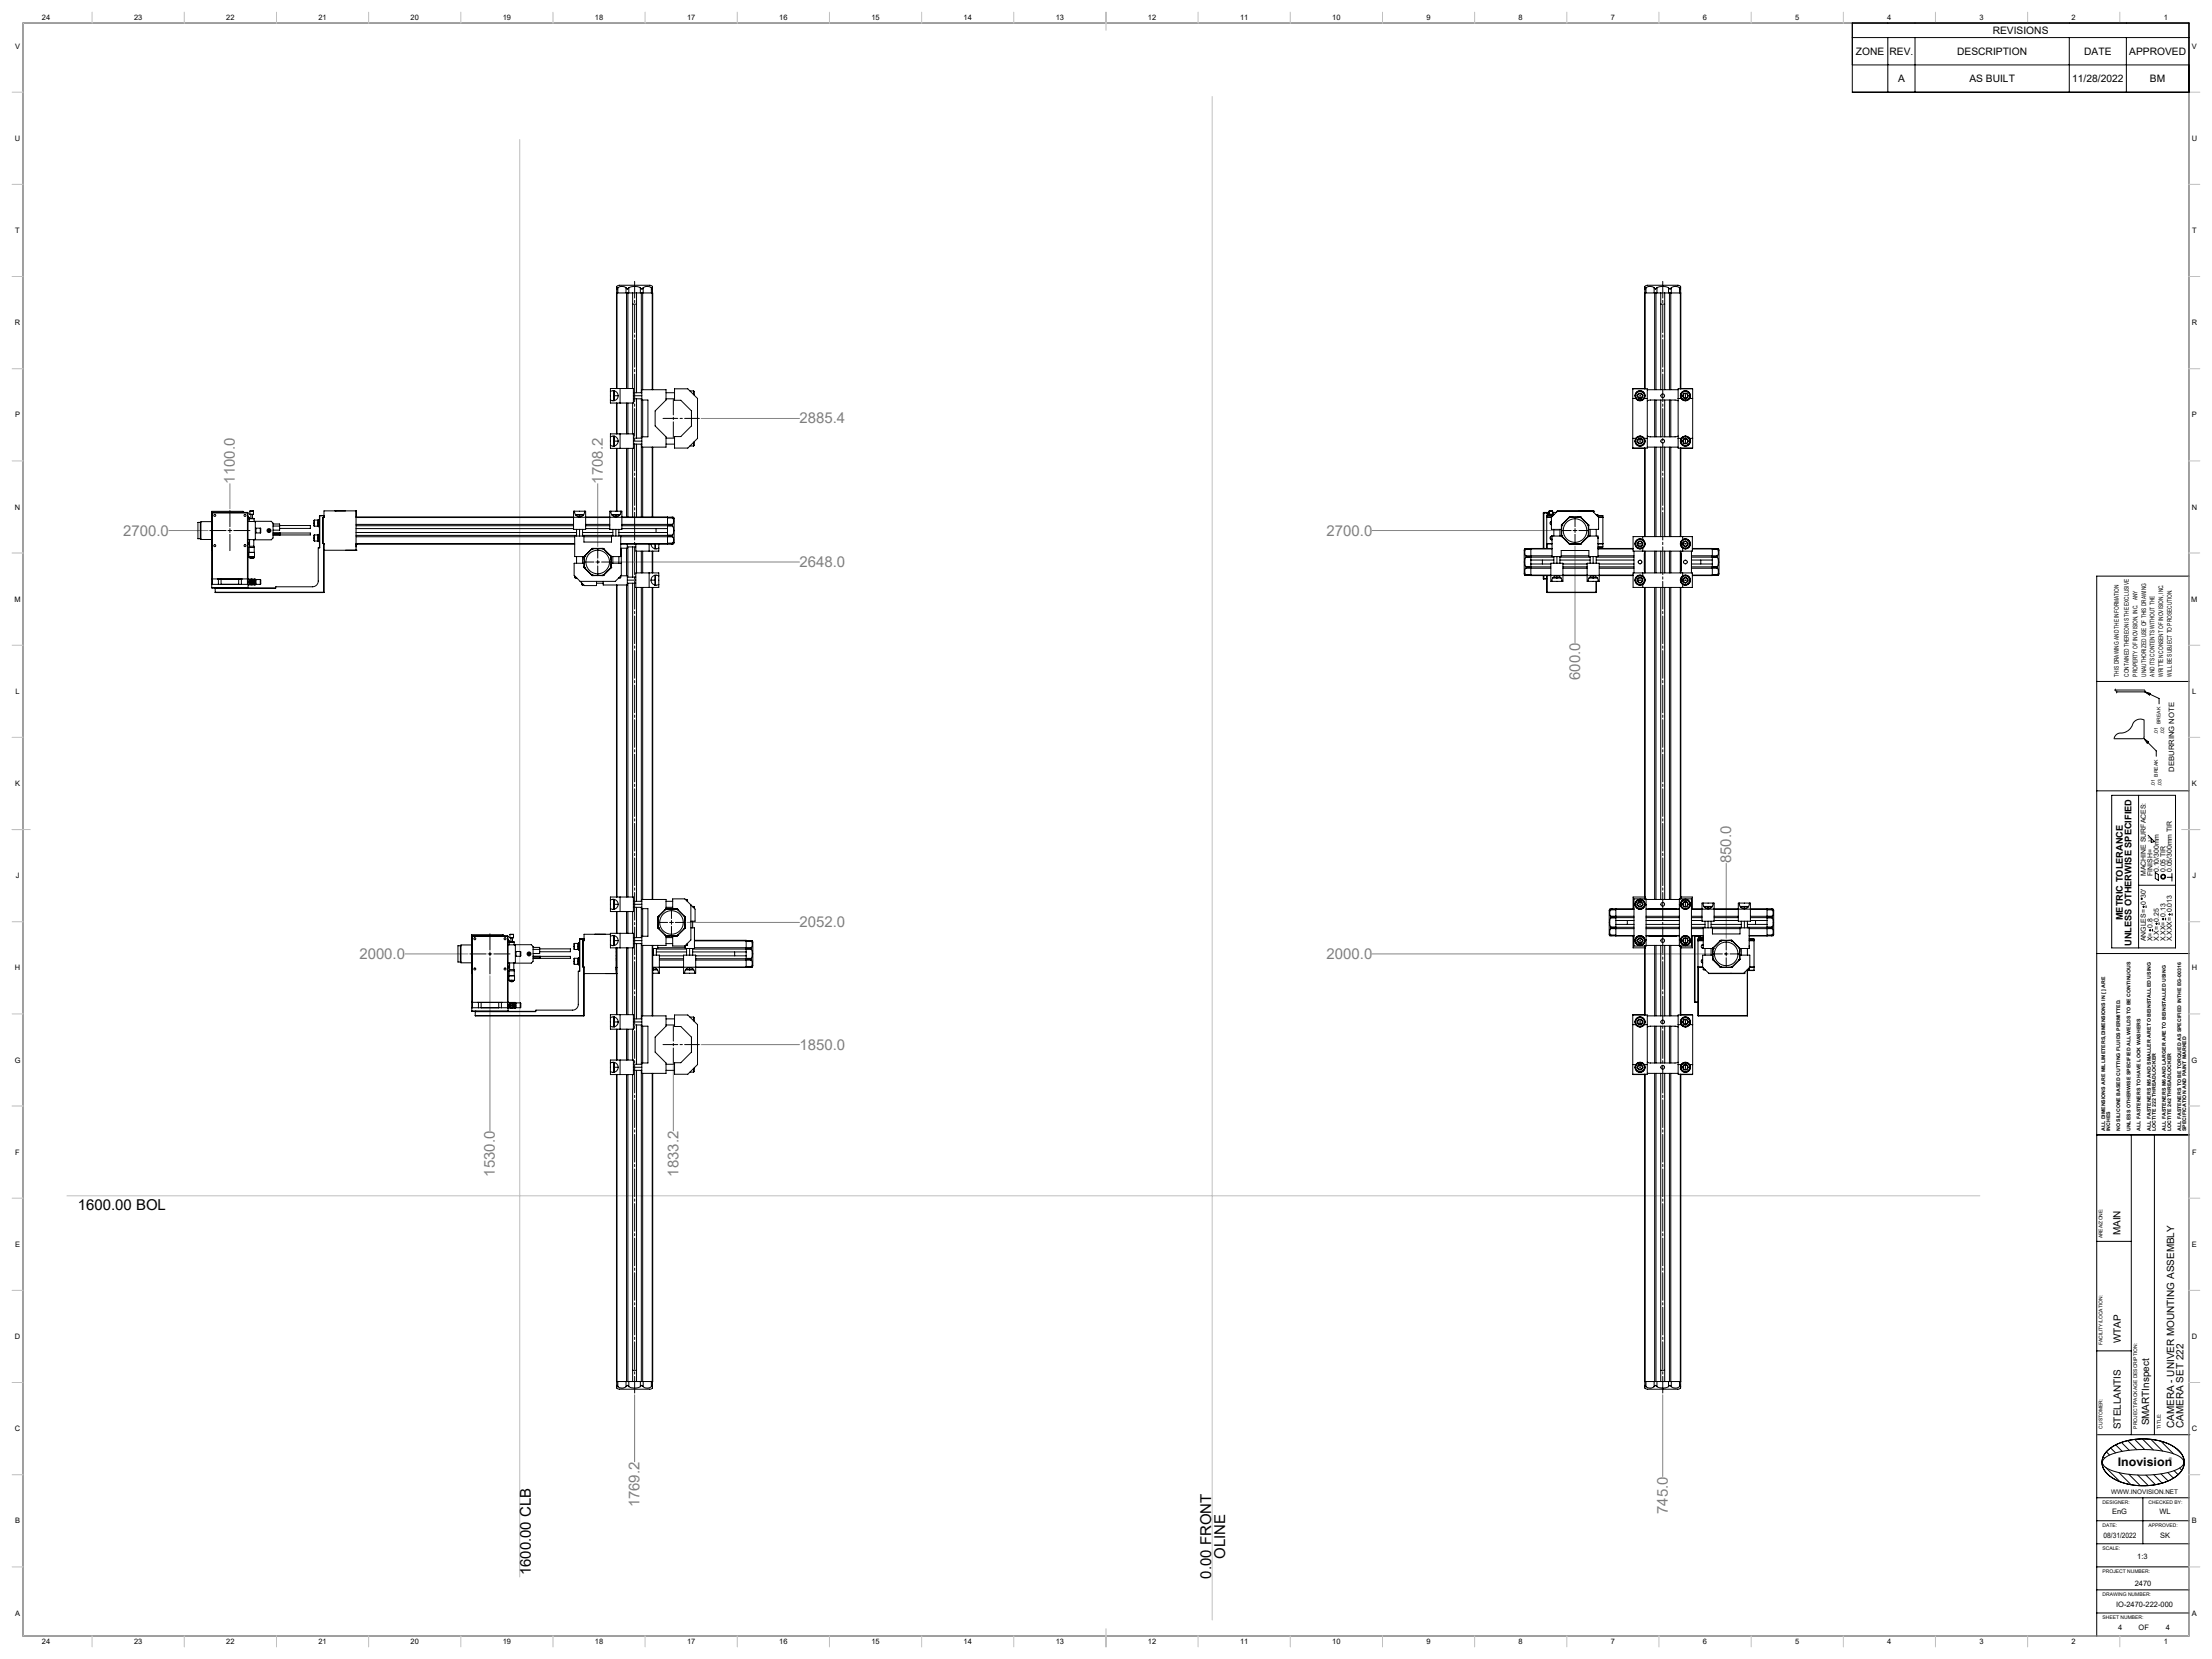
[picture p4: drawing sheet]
<svg xmlns="http://www.w3.org/2000/svg" width="1219mm" height="914mm" viewBox="0 0 1219 914" stroke-linecap="round" stroke-linejoin="round" font-family="sans-serif">
<defs><g id="words">
<g font-size="8.2" fill="#808080">
<text x="441" y="233">2885.4</text>
<text x="129" y="267" transform="rotate(-90 129 267)">1100.0</text>
<text x="332" y="267" transform="rotate(-90 332 267)">1708.2</text>
<text x="68" y="295">2700.0</text>
<text x="731" y="295">2700.0</text>
<text x="441" y="313">2648.0</text>
<text x="871" y="375" transform="rotate(-90 871 375)">600.0</text>
<text x="954" y="476" transform="rotate(-90 954 476)">850.0</text>
<text x="441" y="511">2052.0</text>
<text x="198" y="529">2000.0</text>
<text x="731" y="529">2000.0</text>
<text x="441" y="579">1850.0</text>
<text x="273" y="649" transform="rotate(-90 273 649)">1530.0</text>
<text x="374" y="649" transform="rotate(-90 374 649)">1833.2</text>
<text x="353" y="831" transform="rotate(-90 353 831)">1769.2</text>
<text x="919" y="834" transform="rotate(-90 919 834)">745.0</text>
</g>
<g font-size="8.2">
<text x="43" y="667">1600.00 BOL</text>
<text x="675" y="859" transform="rotate(-90 675 859)">OLINE</text>
<text x="293" y="868" transform="rotate(-90 293 868)">1600.00 CLB</text>
<text x="668" y="870" transform="rotate(-90 668 870)">0.00 FRONT</text>
</g>
<text font-size="6.5" x="1167" y="808">Inovision</text>
<g font-size="5.6">
<text x="1098" y="19">REVISIONS</text>
<text x="1023" y="30">ZONE</text>
<text x="1041" y="30">REV.</text>
<text x="1079" y="30">DESCRIPTION</text>
<text x="1149" y="30">DATE</text>
<text x="1174" y="30">APPROVED</text>
<text x="1046" y="45">A</text>
<text x="1085" y="45">AS BUILT</text>
<text x="1142" y="45">11/28/2022</text>
<text x="1185" y="45">BM</text>
</g>
<g font-size="5.5">
<text x="1169" y="681" transform="rotate(-90 1169 681)">MAIN</text>
<text x="1169" y="740" transform="rotate(-90 1169 740)">WTAP</text>
<text x="1185" y="786" transform="rotate(-90 1185 786)">SMARTInspect</text>
<text x="1169" y="788" transform="rotate(-90 1169 788)">STELLANTIS</text>
<text x="1198" y="787" transform="rotate(-90 1198 787)">CAMERA - UNIVER MOUNTING ASSEMBLY</text>
<text x="1203" y="787" transform="rotate(-90 1203 787)">CAMERA SET 222</text>
</g>
<g font-size="5.1">
<text x="1170" y="507" transform="rotate(-90 1170 507)">METRIC TOLERANCE</text>
<text x="1175" y="521" transform="rotate(-90 1175 521)">UNLESS OTHERWISE SPECIFIED</text>
</g>
<g font-size="4.1">
<text x="23" y="11">24</text>
<text x="74" y="11">23</text>
<text x="125" y="11">22</text>
<text x="175" y="11">21</text>
<text x="226" y="11">20</text>
<text x="277" y="11">19</text>
<text x="328" y="11">18</text>
<text x="379" y="11">17</text>
<text x="429" y="11">16</text>
<text x="480" y="11">15</text>
<text x="531" y="11">14</text>
<text x="582" y="11">13</text>
<text x="633" y="11">12</text>
<text x="683" y="11">11</text>
<text x="734" y="11">10</text>
<text x="786" y="11">9</text>
<text x="837" y="11">8</text>
<text x="888" y="11">7</text>
<text x="939" y="11">6</text>
<text x="989" y="11">5</text>
<text x="1040" y="11">4</text>
<text x="1091" y="11">3</text>
<text x="1142" y="11">2</text>
<text x="1193" y="11">1</text>
<text x="8" y="27">V</text>
<text x="1208" y="27">V</text>
<text x="8" y="78">U</text>
<text x="1208" y="78">U</text>
<text x="8" y="128">T</text>
<text x="1208" y="128">T</text>
<text x="8" y="179">R</text>
<text x="1208" y="179">R</text>
<text x="8" y="230">P</text>
<text x="1208" y="230">P</text>
<text x="8" y="281">N</text>
<text x="1208" y="281">N</text>
<text x="8" y="332">M</text>
<text x="1208" y="332">M</text>
<text x="9" y="382">L</text>
<text x="1208" y="382">L</text>
<text x="8" y="433">K</text>
<text x="1208" y="433">K</text>
<text x="9" y="484">J</text>
<text x="1208" y="484">J</text>
<text x="8" y="535">H</text>
<text x="1208" y="535">H</text>
<text x="8" y="586">G</text>
<text x="1208" y="586">G</text>
<text x="8" y="636">F</text>
<text x="1208" y="636">F</text>
<text x="8" y="687">E</text>
<text x="1208" y="687">E</text>
<text x="8" y="738">D</text>
<text x="1208" y="738">D</text>
<text x="8" y="789">C</text>
<text x="1208" y="789">C</text>
<text x="8" y="840">B</text>
<text x="1164" y="835">EnG</text>
<text x="1190" y="835">WL</text>
<text x="1208" y="840">B</text>
<text x="1159" y="848">08/31/2022</text>
<text x="1191" y="848">SK</text>
<text x="1178" y="859">1:3</text>
<text x="1177" y="874">2470</text>
<text x="1166" y="886">IO-2470-222-000</text>
<text x="8" y="890">A</text>
<text x="1208" y="890">A</text>
<text x="1167" y="898">4</text>
<text x="1179" y="898">OF</text>
<text x="1194" y="898">4</text>
<text x="23" y="906">24</text>
<text x="74" y="906">23</text>
<text x="125" y="906">22</text>
<text x="175" y="906">21</text>
<text x="226" y="906">20</text>
<text x="277" y="906">19</text>
<text x="328" y="906">18</text>
<text x="379" y="906">17</text>
<text x="429" y="906">16</text>
<text x="480" y="906">15</text>
<text x="531" y="906">14</text>
<text x="582" y="906">13</text>
<text x="633" y="906">12</text>
<text x="683" y="906">11</text>
<text x="734" y="906">10</text>
<text x="786" y="906">9</text>
<text x="837" y="906">8</text>
<text x="888" y="906">7</text>
<text x="939" y="906">6</text>
<text x="989" y="906">5</text>
<text x="1040" y="906">4</text>
<text x="1091" y="906">3</text>
<text x="1142" y="906">2</text>
<text x="1193" y="906">1</text>
</g>
<text font-size="4" x="1198" y="425" transform="rotate(-90 1198 425)">DEBURRING NOTE</text>
<g font-size="3.8">
<text x="1183" y="483" transform="rotate(-90 1183 483)">MACHINE SURFACES:</text>
<text x="1186" y="483" transform="rotate(-90 1186 483)">FINISH=</text>
<text x="1190" y="481" transform="rotate(-90 1190 481)">0.10/300mm</text>
<text x="1194" y="481" transform="rotate(-90 1194 481)">0.05 TIR</text>
<text x="1197" y="481" transform="rotate(-90 1197 481)">0.05/300mm TIR</text>
<text x="1183" y="495" transform="rotate(-90 1183 495)">30'</text>
<text x="1183" y="519" transform="rotate(-90 1183 519)">ANGLES= 0</text>
<text x="1186" y="519" transform="rotate(-90 1186 519)">X= 0.8</text>
<text x="1190" y="519" transform="rotate(-90 1190 519)">X.X= 0.25</text>
<text x="1194" y="519" transform="rotate(-90 1194 519)">X.XX= 0.13</text>
<text x="1197" y="519" transform="rotate(-90 1197 519)">X.XXX= 0.013</text>
</g>
<g font-size="3.5">
<text x="1168" y="373" transform="rotate(-90 1168 373)">THIS DRAWING AND THE INFORMATION</text>
<text x="1173" y="373" transform="rotate(-90 1173 373)">CONTAINED THEREON IS THE EXCLUSIVE</text>
<text x="1178" y="373" transform="rotate(-90 1178 373)">PROPERTY OF INOVISION, INC. ANY</text>
<text x="1183" y="373" transform="rotate(-90 1183 373)">UNAUTHORIZED USE OF THIS DRAWING</text>
<text x="1188" y="373" transform="rotate(-90 1188 373)">AND ITS CONTENTS WITHOUT THE</text>
<text x="1192" y="373" transform="rotate(-90 1192 373)">WRITTEN CONSENT OF INOVISION, INC.</text>
<text x="1197" y="373" transform="rotate(-90 1197 373)">WILL BE SUBJECT TO PROSECUTION.</text>
<text x="1164" y="824">WWW.INOVISION.NET</text>
</g>
<g font-size="2.7">
<text x="1191" y="399" transform="rotate(-90 1191 399)">BREAK</text>
<text x="1189" y="405" transform="rotate(-90 1189 405)">.01</text>
<text x="1193" y="405" transform="rotate(-90 1193 405)">.02</text>
<text x="1189" y="428" transform="rotate(-90 1189 428)">BREAK</text>
<text x="1188" y="433" transform="rotate(-90 1188 433)">.01</text>
<text x="1191" y="433" transform="rotate(-90 1191 433)">.03</text>
<text x="1160" y="623" transform="rotate(-90 1160 623)">ALL DIMENSIONS ARE MILLIMETERS,DIMENSIONS IN [ ] ARE</text>
<text x="1163" y="623" transform="rotate(-90 1163 623)">INCHES</text>
<text x="1169" y="623" transform="rotate(-90 1169 623)">NO SILICONE BASED CUTTING FLUIDS PERMITTED.</text>
<text x="1174" y="623" transform="rotate(-90 1174 623)">UNLESS OTHERWISE SPECIFIED ALL WELDS TO BE CONTINUOUS</text>
<text x="1180" y="623" transform="rotate(-90 1180 623)">ALL FASTENERS TO HAVE LOCK WASHERS</text>
<text x="1185" y="623" transform="rotate(-90 1185 623)">ALL FASTENERS M5 AND SMALLER ARE TO BEINSTALLED USING</text>
<text x="1188" y="623" transform="rotate(-90 1188 623)">LOCTITE 222 THREADLOCKER</text>
<text x="1194" y="623" transform="rotate(-90 1194 623)">ALL FASTENERS M6 AND LARGER ARE TO BEINSTALLED USING</text>
<text x="1197" y="623" transform="rotate(-90 1197 623)">LOCTITE 242 THREADLOCKER</text>
<text x="1202" y="623" transform="rotate(-90 1202 623)">ALL FASTENERS TO BE TORQUED AS SPECIFIED INTHE EG-00316</text>
<text x="1205" y="623" transform="rotate(-90 1205 623)">SPECIFICATION AND PAINT MARKED</text>
<text x="1159" y="683" transform="rotate(-90 1159 683)">AREA/ZONE:</text>
<text x="1159" y="741" transform="rotate(-90 1159 741)">FACILITY/LOCATION:</text>
<text x="1159" y="787" transform="rotate(-90 1159 787)">CUSTOMER:</text>
<text x="1178" y="787" transform="rotate(-90 1178 787)">PROJECT/PACKAGE DESCRIPTION:</text>
<text x="1191" y="787" transform="rotate(-90 1191 787)">TITLE:</text>
<text x="1159" y="829">DESIGNER:</text>
<text x="1184" y="829">CHECKED BY:</text>
<text x="1159" y="841">DATE:</text>
<text x="1184" y="841">APPROVED:</text>
<text x="1159" y="854">SCALE:</text>
<text x="1159" y="867">PROJECT NUMBER:</text>
<text x="1159" y="880">DRAWING NUMBER:</text>
<text x="1159" y="892">SHEET NUMBER:</text>
</g>
<text font-size="2.1" x="1196" y="804">®</text>
<text font-size="1.9" x="1185" y="464" transform="rotate(-90 1185 464)">3.2</text>
</g></defs>
<g fill="none" stroke="#000" stroke-width=".55">
<path d="M13 13h1193v889h-1193zM1021 13v38h185M1021 21h185M1021 36h185M1041 21v30M1056 21v30M1141 21v30M1172 21v30M340 159a2.5 2.5 0 0 1 4-2h11a4 4 0 0 1 5 1v1M340 159h1M340 159v55M341 159l2-1 2 1"/>
<path d="M341 159v2M345 159h1h1M345 159v2M347 159l3-1 3 1M347 159v2M353 159v2M353 159h1h1M355 159l2-1 2 1M355 159v2M359 159h1M359 159v2M360 159v2"/>
<path d="M907 159h.1M907 159v2M907 159l2-1 3 1M912 159h1M912 159v2M913 159v2M916 157h7a2.6 2.6 0 0 1 3 2M916 157h-6a2.6 2.6 0 0 0-3 2M916 158l-3 1M916 158l4 1M916 157v1M920 159v2"/>
<path d="M920 159h1M921 159l2-1 3 1M921 159v2M926 159v2M926 159h.1M926 159v55M345 161h1M345 161h-5v53M345 161v53M346 161h7M346 161v53M349 161v53"/>
<path d="M349 168h2M351 161v55M353 161h1M353 161v55M354 161h5M354 161v54M359 161l1 54M359 161v54M907 161l-1 53M907 161h5M907 161v53M912 161h1"/>
<path d="M912 161v54M913 161h7M913 161v54M915 168h3M915 161v54M918 161v54M920 161h1M920 161v54M921 161h5M921 161v54M926 161h.1M926 161v53"/>
<path d="M336 216a2.8 2.8 0 0 1 5 2M336 216v4M336 216v-2h13v8h-13v-2M338 218l1 3M338 218h3M339 215v6M339 215l-1 3M339 215h.1M341 218a2.8 2.8 0 0 1-5 2M342 214v8M349 216h5M349 220h5"/>
<path d="M349 218h5M351 220v21M353 220v21M354 215h13v5l-6 6v9l6 6v5h-13v-5h3v-21h-3zM367 216h5M367 220h5M372 214h7l5 6v22l-5 5h-7v-6h3l6-6v-9l-6-5h-3zM380 215h2M382 215v2M382 215l1 3M900 214h8v33h-8zM900 220h2"/>
<path d="M901 218l1 2M901 218a2.7 2.7 0 0 0 3 3M902 220a2.8 2.8 0 0 0 4 0M903 217h2v1v1h-2l-1-1zM904 215a2.8 2.8 0 0 1 2 5M904 215a2.7 2.7 0 0 0-3 3M904 216a2.3 2.3 0 0 1 2 2 2.3 2.3 0 0 1-2 2M904 215a2.7 2.7 0 0 1 3 3 2.7 2.7 0 0 1-3 3M904 216a2.3 2.3 0 0 0-2 2 2.3 2.3 0 0 0 2 2M904 217l1 1-1 1M904 217l-1 1v1h1M904 215v1"/>
<path d="M904 217v2M906 220h2M906 214h.1M906 214h-6M908 215h17M925 214h8v33h-8zM925 220h2M926 218l1 2M926 218a2.7 2.7 0 0 0 3 3M926 214h7M927 220a2.8 2.8 0 0 0 4 0M928 217h2v1v1h-2l-1-1z"/>
<path d="M929 215a2.8 2.8 0 0 1 2 5M929 215a2.7 2.7 0 0 0-3 3M929 216a2.3 2.3 0 0 1 2 2 2.3 2.3 0 0 1-2 2M929 215a2.7 2.7 0 0 1 3 3 2.7 2.7 0 0 1-3 3M929 216a2.3 2.3 0 0 0-2 2 2.3 2.3 0 0 0 2 2M929 217l-1 1v1h1M929 217l1 1v1h-1M929 215v1M929 217v2M931 220h2M339 221h.1M340 222v17"/>
<path d="M342 239v8M345 222v17M346 222v17M349 222v17M354 220v21M904 220v1M908 221l2-1h13l2 1M912 220v21M913 220v21M915 220v21M918 220v21M920 220v21"/>
<path d="M921 220v21M929 220v1M336 241a2.8 2.8 0 0 1 5 2M336 241v4M336 241v-2h13v8h-13v-2M338 243l1 3M338 243h3M339 240v6M339 240l-1 3M339 246h.1M339 240h.1M340 247v35"/>
<path d="M341 243a2.8 2.8 0 0 1-5 2M345 247v38M346 247v38M349 247v38M349 241h5M349 245h5M349 243h5M351 245v40M353 245v40M354 246v39M359 246v39M360 246v39"/>
<path d="M367 241h5M367 245h5M380 246h2M382 244v2M383 243l-1 3M900 242h2M900 247h6M901 243a2.7 2.7 0 0 0 3 3M902 242l-1 1M903 242h2v1v1h-2l-1-1zM904 240l-2 2M904 240l2 2"/>
<path d="M904 241a2.3 2.3 0 0 1 2 2 2.3 2.3 0 0 1-2 2M904 240a2.7 2.7 0 0 1 3 3 2.7 2.7 0 0 1-3 3M904 240a2.7 2.7 0 0 0-3 3M904 241a2.3 2.3 0 0 0-2 2 2.3 2.3 0 0 0 2 2M904 242l-1 1v1h1M904 242l1 1-1 1M904 240v1M904 242v2M904 245v1M906 242a2.8 2.8 0 0 1-1 4 2.8 2.8 0 0 1-4-3M906 242h2M906 247h.1"/>
<path d="M906 247v49M907 247v49M908 240l1 1h15l1-1M908 246h17M912 246v50M913 246v50M915 246v50M918 246v50M920 246v50M921 246v50M925 242h2M926 247v49"/>
<path d="M926 243a2.7 2.7 0 0 0 3 3M927 242l-1 1M928 242h2v1v1h-2l-1-1zM929 240l-2 2M929 240l2 2M929 240a2.7 2.7 0 0 0-3 3M929 241a2.3 2.3 0 0 0-2 2 2.3 2.3 0 0 0 2 2M929 241a2.3 2.3 0 0 1 2 2 2.3 2.3 0 0 1-2 2M929 240a2.7 2.7 0 0 1 3 3 2.7 2.7 0 0 1-3 3M929 242l1 1v1h-1M929 242l-1 1v1h1M929 240v1"/>
<path d="M929 242v2M929 245v1M931 242a2.8 2.8 0 0 1-1 4 2.8 2.8 0 0 1-4-3M931 242h2M933 247h-7M109 288h1v9h-1zM110 288h1M110 297h1M116 292h9M117 288h-6v9h6M117 282v1h20M117 282v40"/>
<path d="M117 282h19M126 292h2M127 281v9M127 291v2M127 295v8M129 292h9M135 282h-1h-17v42M136 282l1 1M136 282v40M137 285v1M137 283v41M137 287h13v1v9v1h-10"/>
<path d="M137 286h3M137 286v1M138 298l-1 2M138 297v4M138 283h2M138 282h2M138 282v1M138 284v2M139 284v2M140 282v1M140 297v4M140 286v1"/>
<path d="M140 287l1 10h-4M141 292h.1M141 293h.1M143 291v3M143 291h-2v3h2M150 290h4M150 295h4M150 294h4v1h-4M150 289h4v3h-4M150 294h4M154 290h17v1h-17M154 294h17v1h-17"/>
<path d="M173 287v3M173 287h2v3M173 295v3M173 295h2v3M175 295h1M175 287h1M176 290h-3M176 298h-3M176 295v4M176 286v4M176 284h.1M176 284v18"/>
<path d="M176 284v18h-1v18a3 3 0 0 1-3 3h-20v1h-33M176 284h2M176 284h3M178 300h1v27M178 285v15M178 299v1M178 285h.1M178 284l1 1M179 284h-1M179 284h.1M179 300l-1 26M185 282h.1"/>
<path d="M196 285h175l1 7M196 300h.1M196 285h120M196 300h121M196 295h122M196 289h120M196 296h121M196 294h122M196 291h120M196 282v21M196 290h120M196 285v-3h-17v3h-1"/>
<path d="M317 282a2.8 2.8 0 0 0 2 3M317 282h5M317 282h-1v10h7v-10h-1M317 284h2M317 284h5M318 292v3M319 284h3M319 284v1M319 292v3M321 292v3M321 295h17M321 294h17"/>
<path d="M322 296h15M322 282a2.8 2.8 0 0 1-3 3M323 285h13M323 289h13M323 291h13M323 290h13M337 282a2.8 2.8 0 0 0 2 3M337 282h5M337 282h-1v10h7v-10h-1M337 284h2M337 284h5M338 292v3"/>
<path d="M339 284h3M339 284v1M339 292v3M341 292v3M341 294h27M342 296h29M342 300h28M342 282a2.8 2.8 0 0 1-3 3M343 285h25v5M343 291h25M343 290h25M346 300v2h-4v15h4v5h-14v-2"/>
<path d="M350 300v4h13v-2M358 300v4M359 300a2.8 2.8 0 0 0 4 2M361 300v2M362 291v3M363 300v2M368 290v10h-26M368 290h3M368 295h2M368 289h2M368 299h3M368 286h3"/>
<path d="M370 289l1 1M370 289h.1M370 285l1 1M370 285h.1M370 300h.1M370 295l1 1M370 295h.1M371 290v2M371 289h-1M371 286v1v2M371 299l-1 1M371 296v2v1"/>
<path d="M371 295h-1M371 295h-30M371 289h-28M371 292h1M371 292v3M372 292l-1 7-3 1M851 283h3M851 283v19M851 282h2M851 282v20M851 282v1M853 284h.1"/>
<path d="M853 284h2M853 284v18M853 282v2M853 282v1M854 282h2M854 283h2M854 282h-1v2M854 282v1M854 284h.1M854 288h1M854 297h1M855 289h.1"/>
<path d="M855 287a1 1 0 0 0-1 1 1 1 0 0 0 1 1M855 296h.1M855 285v7h6M855 285h-2h2M855 284h.1M855 296a1 1 0 0 0-1 1 1 1 0 0 0 1 0M855 284h1M855 300h-2h2M855 284v1M856 283h.1M856 282h2M856 282v1"/>
<path d="M856 282v2M856 292v3M857 284h-2M858 282h20l3 3M860 292v3M861 292h5M861 294v2M861 292h1M861 292v3M861 289v3M861 289h.1M861 295l4 5"/>
<path d="M861 295h.1M861 289v2M861 289l4-4h6l4 4M861 296l4 4h6l4-4M861 296l-6-1v12h5v-4h16v4h5v-12l-6 1M861 289v7M862 292a6 6 0 0 1 6-6 6 6 0 0 1 7 6M862 292a6 6 0 0 0 6 7 6 6 0 0 0 7-7M865 300h2M865 285l-4 4M865 285h.1M865 285h6"/>
<path d="M865 300h6M865 300h.1M867 285h-2M867 292h2M868 285v5M868 291v2M868 295v5M869 285h3M870 292h6M870 282h.1M871 285h.1M871 300h.1"/>
<path d="M871 282h.1M871 285l4 4M872 300h-3M875 292h.1M875 289l1 2M875 289l1 7M875 289h.1M875 289v3M875 295h.1M875 295l-4 5M875 292v3M876 294l-1 2"/>
<path d="M876 292v3M878 282h-20l-3 3M878 282h.1M880 284h1M880 292v3M881 296v1M881 300h2M881 284h2M881 284v1M881 285h2M881 285v7h-5M883 284v17"/>
<path d="M900 296h33v8h-33zM901 300a2.8 2.8 0 0 0 4 2M901 300a2.7 2.7 0 0 1 3-3 2.7 2.7 0 0 1 3 3M901 300a2.7 2.7 0 0 0 3 2 2.7 2.7 0 0 0 3-2M901 300h1M902 300a2.3 2.3 0 0 1 2-3 2.3 2.3 0 0 1 2 3M902 300a2.3 2.3 0 0 0 2 2 2.3 2.3 0 0 0 2-2M903 300l1-2 1 1v1M903 300l1 1h1v-1M903 300h2M903 299l1-1 1 1v2h-1h-1zM905 297a2.8 2.8 0 0 1 0 5"/>
<path d="M905 297a2.8 2.8 0 0 0-4 3M905 296v1M906 300h1M926 300l1 2M926 300a2.7 2.7 0 0 0 3 2 2.7 2.7 0 0 0 3-2M926 300a2.7 2.7 0 0 1 3-3 2.7 2.7 0 0 1 3 3M926 300h1M927 300a2.3 2.3 0 0 0 2 2 2.3 2.3 0 0 0 2-2M927 300a2.3 2.3 0 0 1 2-3 2.3 2.3 0 0 1 2 3M927 297l-1 3M927 297a2.9 2.9 0 0 1 5 3 2.8 2.8 0 0 1-5 2M927 296v1"/>
<path d="M928 300l1-2 1 1v1M928 300l1 1h1v-1M928 300h2M928 299l1-1 1 1v2h-1h-1zM931 300h1M117 303h.1M117 319h20M120 319h.1M120 319h2M120 319v3M122 319h10M122 319v3"/>
<path d="M132 319h1M132 319v3M133 319v3M133 319h.1M137 319h4v3h-8M137 307h3M137 305v2M137 304l3 1h-3M137 302h3M137 302v-1h3v1M137 302v2M137 304v1"/>
<path d="M138 307h.1M138 308h2M138 307v1M140 307h.1M140 307v1M140 302v5M140 319v3M141 320h.1M143 319h-2v3h2M143 319v3M179 303h17M196 303h.1"/>
<path d="M317 318l1 1M317 318h1M317 317v1M318 307v3M321 307v3M322 310h5M322 307v6l4 4h7l4-4v-6M322 310h-6v7l4 3M322 311v2M322 313h.1M322 307v6M322 313l4 4"/>
<path d="M322 307h.1M326 317h2M326 303l-4 4M326 303h7M326 317h.1M326 303l-3 3M326 303h.1M326 317h3M328 302l-2 1M328 310h3M329 303a6 6 0 0 0-6 7 6 6 0 0 0 6 6M329 316v1"/>
<path d="M329 302l-3 1M329 302v1M329 303a6 6 0 0 1 7 7 6 6 0 0 1-7 6M329 302l3 1M329 302v6M329 309v2M329 312v5M331 302l2 1M332 310h5M332 317h-3M332 303h.1M332 317h.1"/>
<path d="M332 303l5 4M333 317h-2M333 303l4 4h5v-12h-5v4h-15v-4h-5v12l5-1v3M337 306v3M337 313h.1M337 313l-5 4M337 307h.1M337 307v6M337 311v2M337 310h5M338 307v3M341 307v3"/>
<path d="M341 318h1M342 318l-1 1M342 317v1M342 317l-3 3h-19M345 302v15M346 301h4M346 318h4M346 320h4M346 301v17M349 301v17M351 304v12M353 304v12"/>
<path d="M354 304v12M358 316v8M359 320a2.8 2.8 0 0 0 4 2M359 320h2M359 304v12M360 304v12M361 302h.1M361 317h.1M361 317v5M361 317v3M361 320v2M363 317a2.8 2.8 0 0 0-4 3"/>
<path d="M363 317v5M363 317v-1h-13v8h13v-2M841 307l-1 3 1 2M841 302l-1 1v13l1 1M841 302v1M841 303l-1 2 1 1M841 306v1M841 312v1M841 313l-1 2 1 2M841 317h.1M841 302h3M841 317h59"/>
<path d="M841 312h3M841 307h3M841 306h14M841 313h14M841 303h3M841 317h3M841 303h.1M841 307h.1M841 313h.1M841 313h3M841 303h14M844 312v5"/>
<path d="M844 309h12M844 307v5M844 311h11M844 312h11M844 307h12M850 309v2M851 317v2h2M851 317v2M853 317v9M855 317h-14M855 302h-11v5M856 319h2"/>
<path d="M856 318h4M856 307v3M858 319h2M858 307v3M858 317v2M860 307v3M860 309h16M860 307h16M860 306h16M861 311h14M861 313h14M861 317h14"/>
<path d="M861 312h14M876 319h2M876 318h4M876 307v3M878 319h2M878 307v3M878 317v2M880 307v3M880 309h21M880 307h21M881 301h2M881 302h19"/>
<path d="M881 306h20M881 303h19M881 311h20M881 313h20M881 317h19M881 312h20M883 301l-2 1M900 316h33v8h-33zM901 304v12M901 320a2.8 2.8 0 0 0 4 2M901 320a2.7 2.7 0 0 0 3 2 2.7 2.7 0 0 0 3-2M901 320a2.7 2.7 0 0 1 3-3 2.7 2.7 0 0 1 3 3"/>
<path d="M901 320h1M902 320a2.3 2.3 0 0 0 2 2 2.3 2.3 0 0 0 2-2M902 320a2.3 2.3 0 0 1 2-3 2.3 2.3 0 0 1 2 3M903 320l1-2 1 2M903 320l1 1h1v-1M903 320h2M903 319l1-1 1 1v2h-1h-1zM905 317a2.8 2.8 0 0 1 0 5M905 317a2.8 2.8 0 0 0-4 3M905 302v2M905 316v1M906 320h1"/>
<path d="M906 314v1M906 309h.1M906 311h.1M906 306h.1M906 313h.1M906 312h.1M906 307h.1M906 304v2M906 304v12M907 304v12M912 304v12M913 304v12"/>
<path d="M915 304v12M918 304v12M920 304v12M921 304v12M926 304v12M926 320l1 2M926 320a2.7 2.7 0 0 0 3 2 2.7 2.7 0 0 0 3-2M926 320a2.7 2.7 0 0 1 3-3 2.7 2.7 0 0 1 3 3M926 320h1M926 304v11M926 309h1M926 311h1"/>
<path d="M926 306h1M926 313h1M926 312h1M926 307h1M927 320a2.3 2.3 0 0 1 2-3 2.3 2.3 0 0 1 2 3M927 320a2.3 2.3 0 0 0 2 2 2.3 2.3 0 0 0 2-2M927 317a2.9 2.9 0 0 1 5 3 2.8 2.8 0 0 1-5 2M927 317l-1 3M927 302v2M927 316v1M928 320l1-2 1 2M928 320l1 1h1v-1"/>
<path d="M928 320h2M928 319l1-1 1 1v2h-1h-1zM931 320h1M932 304v12M932 309h12M932 311h12M932 306h15M932 313h15M932 312h12M932 307h12M933 302h11v5M933 317h13"/>
<path d="M937 309v2M944 312v5M944 302h3M944 307h2M944 307v5M944 312h3M944 307h3M944 313h2M944 303h3M944 317h3M946 317h1M946 317h.1"/>
<path d="M946 313h1M946 313h.1M946 307h1M946 307h.1M946 303h1M946 303h.1M946 303h-13M947 307v3v2M947 302v1v13v1M947 317h-1M947 313v2v2M947 312l-1 1"/>
<path d="M947 306l-1 1M947 303v2v1M947 302l-1 1M947 317h-14M1206 318h-50v584M117 324h20M117 324h2M117 322h3M119 324h.1M119 324v3h60M119 326h59M119 324h33"/>
<path d="M120 322h2M122 322h10M132 322h1M137 324h.1M138 321a.9 .9 0 0 0 1 1 .9 .9 0 0 0 1-1M138 321h2M138 321a.9 .9 0 0 1 1-1 .9 .9 0 0 1 1 1M138 321h.1M140 321h.1M141 322h.1M178 326l1 1M321 321v1"/>
<path d="M321 322h.1M321 322h1M329 321h3M329 320v3h-7l-2-3M340 322v172M345 322v172M346 321h4M346 321v173M349 321v173M351 324v173M353 324v173M354 324v172"/>
<path d="M359 324v172M360 324v172M361 322h.1M853 326l27 1M853 326h27M855 320a2.8 2.8 0 0 1 3-3 2.8 2.8 0 0 1 3 3M855 320h6M855 320v-10h6v10M875 320a2.8 2.8 0 0 1 3-3 2.8 2.8 0 0 1 3 3M875 320h6M875 320v-10h6v10M880 320v6"/>
<path d="M880 326v1M880 327h.1M905 322v2M906 324v171M907 324v171M912 324v172M913 324v172M915 324v172M918 324v172M920 324v172M921 324v172M926 324v171"/>
<path d="M927 322v2M1156 376h50M1166 380l1 1-1 1M1166 380h16v1h-15M1182 381l3 1v1zM1182 381l8 4v3M1166 405l3-1a8 8 0 0 0 7-6 5 5 0 0 1 6-1v9l-1 1h-16zM1182 407l2 2-1 1zM1184 409l4 5v3M1156 436h50M1164 438h35v84h-35zM1179 438v84"/>
<path d="M1184 460l3 4h-1v-2M336 496a2.8 2.8 0 0 1 5 2M336 496v5M336 496v-2h13v8h-13v-1M338 498l1 3M338 498h3M339 496v5M339 496l-1 2M339 496h.1M341 498a2.9 2.9 0 0 1-5 3M342 494v8M349 497h5"/>
<path d="M349 498h5M367 497h4M378 496h1M379 496v1M381 499v19l-4 3h-6v-5M381 499l-4-4h-6v6M381 499l2 2v7h-2M382 500h1M383 500v1M901 495h6v26h-6zM901 499h.1M901 498v1"/>
<path d="M901 498a2.8 2.8 0 0 1 3-2 2.8 2.8 0 0 1 3 3M901 499a2.8 2.8 0 0 0 3 2 2.8 2.8 0 0 0 3-2M901 498a2.7 2.7 0 0 0 3 3M903 497h2v1v2h-2l-1-2zM904 496a2.3 2.3 0 0 1 2 2 2.3 2.3 0 0 1-2 3M904 496a2.7 2.7 0 0 1 3 2 2.7 2.7 0 0 1-3 3M904 496a2.3 2.3 0 0 0-2 2 2.3 2.3 0 0 0 2 3M904 496a2.7 2.7 0 0 0-3 2M904 497l-1 1v1l1 1M904 497l1 1-1 2M904 496h.1M904 497v3"/>
<path d="M906 494h.1M906 494h-6v7M907 499h.1M907 496h19M926 495h6v26h-6zM926 499h.1M926 499a2.8 2.8 0 0 0 3 2 2.8 2.8 0 0 0 3-2M926 498a2.8 2.8 0 0 1 3-2 2.8 2.8 0 0 1 3 3M926 498v1M926 498a2.6 2.6 0 0 0 3 3M926 494h7v7M928 497h2v1v2h-2l-1-2z"/>
<path d="M929 496a2.7 2.7 0 0 0-3 2M929 496a2.3 2.3 0 0 0-2 2 2.3 2.3 0 0 0 2 3M929 496a2.3 2.3 0 0 1 2 2 2.3 2.3 0 0 1-2 3M929 496a2.7 2.7 0 0 1 3 2 2.7 2.7 0 0 1-3 3M929 497l1 1v1l-1 1M929 497l-1 1v1l1 1M929 496h.1M929 497v3M932 499h.1M939 498a2.8 2.8 0 0 0 2 3M939 498h5M939 498h-1v10h7v-10h-1"/>
<path d="M939 500h2M939 500h5M941 500h3M941 500v1M944 498a2.8 2.8 0 0 1-3 3M959 498a2.8 2.8 0 0 0 2 3M959 498h5M959 498h-1v10h7v-10h-1M959 500h2M959 500h5M961 500h3M961 500v1"/>
<path d="M964 498a2.8 2.8 0 0 1-3 3M1179 488h20M1181 500h1M1181 499v1M1183 499v1M1188 481l2 1v3l-2-1zM1195 484h2M1197 481v5M260 516h20M260 516v39M270 515v9M278 516l-1-1h-17v42"/>
<path d="M280 516v39M280 516h.1M280 518l1 2M280 516v41M281 519h2M281 519v2M281 519h.1M281 517h2M281 515h2M281 515v2M282 517v2M283 515v2"/>
<path d="M283 519v2M317 520v3M317 520h2M318 520v3h-1M319 520v4M320 518l-1 17M320 518h.1M320 518h2M320 518v17h-1v19a3 3 0 0 1-3 3h-21v1h-33M321 519v14M322 518h.1M328 515h.1"/>
<path d="M328 515h6M336 516a2.8 2.8 0 0 1 5 2M336 516v5M336 516v-2h13v8h-13v-1M336 515h-14v4h-1v14h1v27h-60v-3M338 518l1 3M338 518h3M339 516v5M339 516l-1 2M339 501h.1M339 516h.1M340 502v12"/>
<path d="M341 518a2.9 2.9 0 0 1-5 3M342 514v8M345 502v12M346 502v12M349 502v12M349 500h5M349 517h5M349 518h5M351 500v17M353 500v17M354 501v15M363 508h5"/>
<path d="M363 510v2M363 511l4 5M363 511h.1M363 505v6M363 505h.1M363 505v2M363 505v7M367 516h2M367 501v-5h-13v5h3v15h-3v5h13v-5l-4-4M367 501l-4 4M367 501h7M367 516h.1"/>
<path d="M367 501h.1M367 500h4M367 517h4M367 516h3M369 501h-2M369 508h2M370 502a6 6 0 0 0-6 6 6 6 0 0 0 6 7M370 502a6 6 0 0 1 7 6 6 6 0 0 1-7 7M370 515v1M370 501v1M370 501h3M370 501h-3"/>
<path d="M370 501v5M370 507v2M370 511v5M371 501h3M372 508h6M373 516h-3M373 501h.1M373 501l4 4M373 516h.1M374 516h-3M374 501l3 4M377 512l-3 3"/>
<path d="M377 505l1 2M377 505l1 7-5 4h-6M377 505h.1M377 505v6M377 511h.1M377 511v1M378 510l-1 2M379 520v1M381 511h2v12h-5v-2M382 508v3M383 518h28v5M411 518l4 1v7"/>
<path d="M411 519h3M414 519h.1M414 519h-31M414 518v1M414 519l1 2-1 1M888 506l-1 2 1 3M888 501l-1 1v13l1 1M888 501h.1M888 501l-1 2 1 2M888 505h.1M888 511h.1M888 512l-1 2 1 1"/>
<path d="M888 515v1M888 516h3M888 511h3M888 506h3M888 505h13M888 512h13M888 501h3M888 515h3M888 505v1M888 511v1M888 516h.1M888 505h3"/>
<path d="M888 501h13M891 501v5M891 511v5h10M891 507h10M891 506v5M891 510h10M891 506h10M891 511h10M897 507v3M900 516v6h6M901 501h-13M901 518h.1"/>
<path d="M901 516h-13M901 518a2.8 2.8 0 0 1 3-2 2.8 2.8 0 0 1 3 2M901 518a2.7 2.7 0 0 0 3 3M903 517h2v1v2h-2l-1-2zM904 516a2.3 2.3 0 0 0-2 2 2.3 2.3 0 0 0 2 3M904 516a2.3 2.3 0 0 1 2 2 2.3 2.3 0 0 1-2 3M904 516a2.7 2.7 0 0 0-3 2M904 516a2.7 2.7 0 0 1 3 2 2.7 2.7 0 0 1-3 3M904 517l1 1-1 2M904 517l-1 1v1l1 1M904 501h.1M904 516h.1"/>
<path d="M904 517v3M907 518a2.8 2.8 0 0 1-3 3 2.8 2.8 0 0 1-3-3M907 518h.1M907 501h19M907 516h19M907 507h19M907 510h19M907 505h19M907 512h19M907 506h19M907 511h19M909 516h1"/>
<path d="M909 501h15M912 501h.1M912 516h.1M913 501h.1M913 516h.1M915 501h.1M915 516h.1M918 501h.1M918 516h.1M920 501h.1M920 516h.1M921 501h.1"/>
<path d="M921 516h.1M924 516h-1M926 518h.1M926 518a2.8 2.8 0 0 1 3-2 2.8 2.8 0 0 1 3 2M926 518a2.6 2.6 0 0 0 3 3M928 517h2v1v2h-2l-1-2zM929 516a2.7 2.7 0 0 0-3 2M929 516a2.3 2.3 0 0 0-2 2 2.3 2.3 0 0 0 2 3M929 516a2.3 2.3 0 0 1 2 2 2.3 2.3 0 0 1-2 3M929 516a2.7 2.7 0 0 1 3 2 2.7 2.7 0 0 1-3 3M929 517l1 1v1l-1 1M929 517l-1 1v1l1 1"/>
<path d="M929 501h.1M929 516h.1M929 517v3M932 518a2.8 2.8 0 0 1-3 3 2.8 2.8 0 0 1-3-3M932 518h.1M932 501h45M932 516h7M932 507h6M932 510h8M932 505h6M932 512h7M932 501h6"/>
<path d="M932 506h6M932 511h8M933 516v6h-7M934 516h3M934 516v36h2M934 516v36M936 518h.1M936 518h3M936 518l3 1M936 516v1M937 517h2M937 516v1"/>
<path d="M938 517h.1M939 517h.1M939 511h5v4h15v-4h5v12h-5l-4-5h-7l-4 5h-5zM939 517l-3 1v42h27M940 508v3M941 508v3M943 508v3M943 510h17M943 511h17M944 512h15M945 507h13M945 505h13"/>
<path d="M945 501h13M945 506h13M948 519l-4 4M948 519h.1M950 518l-2 1M951 518v6M954 518l1 1M954 518h-1M954 518v1M954 519h.1M954 519l5 4M955 518l-7 1"/>
<path d="M960 508v3M961 508v3M963 508v3M963 510h11M963 511h11M964 518h3M964 519h3M964 517l3 1M964 512h13M964 516h12M965 507h9M965 506h9"/>
<path d="M967 518v17M968 507v3M974 501v5M974 511v5h-10M974 516h3M974 511h2M974 506v5M974 511h3M974 506h3M974 505h2M974 501h3M974 515h3"/>
<path d="M976 516h1M976 516h.1M976 511l1 1M976 511h.1M976 505l1 1M976 505h.1M976 501h1M976 501h.1M976 501h-11M977 501l1 1v13l-1 1M977 515l-1 1M977 512v2v1"/>
<path d="M977 511h-1M977 506v2v3M977 505h-1M977 501v2v2M977 501h-1M977 505h-12M1184 513h2M1185 512v1M1186 512v1M1188 509h1M1189 508v2M1190 508v2"/>
<path d="M1192 507h1M1192 506v1M1194 506v1M1195 504h2M1196 503v2M1197 503v2M252 521h2v9h-2zM254 521h.1M254 530h.1M259 526h9M260 521h-6v10h6M260 536h.1"/>
<path d="M269 526h2M270 525v2M270 528v9M272 526h9M280 521h4v10M280 538h4M280 538v2M281 538h2M281 535h2M281 538h-1M281 535v3M281 534h2v1"/>
<path d="M281 534v1M281 532l-1 2M281 531v3M283 531v3M283 521h10l1 1v8l-1 1h-13M283 535v3M283 538h1M284 538v2M284 525h.1M284 527h.1M287 524h-3v3h3M287 524v3"/>
<path d="M294 522h3v4h-3M294 523h3M294 527h4v1h-4M294 528h4M294 527h4M297 523h17v2h-17M298 527h16v1h-16M317 528v4M317 528h2M318 528v4h-1M318 523h1M318 531h1"/>
<path d="M319 528v4M322 533v27M322 537h18M339 521h.1M340 537h.1M340 533h.1M340 525h.1M340 523h.1M340 527h.1M340 529h.1M340 522v15M340 528h.1"/>
<path d="M340 522v37M345 522v37M346 522v37M349 522v37M349 520h5M351 520v42M353 520v42M354 521v39M359 521v39M360 534h2M360 536h3M360 533h54"/>
<path d="M360 521v39M360 535h.1M360 526h3v10M360 535h2M360 533a2.8 2.8 0 0 1 3 3M360 523v3M360 533v2M360 533h.1M362 523v3M362 525h16M362 523h16M363 522h15"/>
<path d="M363 521v2h-3M363 527h14M363 529h14M363 533h14M363 528h14M367 520h4M377 536h6M377 536v-10h6v10M378 535h2M378 521h1M378 534h4M378 523v3"/>
<path d="M380 535h2M380 533a2.8 2.8 0 0 0-3 3M380 533a2.8 2.8 0 0 1 3 3M380 523v3M380 533v2M382 523v3M382 525h29M382 523h29M383 527h28M383 529h31M383 533h31M383 528h28"/>
<path d="M405 525v2M411 528v5M411 528h3M411 523h3M411 523v5M411 529h3M411 533h3M414 523h.1M414 533h.1M414 529h.1M414 523l1 3M414 522v1"/>
<path d="M414 529l1 2-1 2M414 528v1M414 522h-31M415 526h.1M415 526l-1 2M415 526v6l-1 1M904 521h.1M906 522h.1M906 521v38M907 521v38M907 521h19M912 521v39"/>
<path d="M913 521v39M915 521v39M918 521v39M920 521v39M921 521v39M926 521v38M929 521h.1M936 533h2M936 533v27M938 521h1M938 530h.1M938 529a1 1 0 0 0 0 1 1 1 0 0 0 0 1"/>
<path d="M938 529h.1M938 533h-2M938 533l4 3M939 534h1M939 534l1 1M939 521a1 1 0 0 0-1 1 1 1 0 0 0 1 1l-1-1M939 533v1M940 523v3M943 523v3M944 526h5M944 526h-6v7M944 523v6"/>
<path d="M944 527v2M944 526h1M944 526v3M944 523v3M944 523h.1M944 529l4 4M944 529h.1M944 522v3M945 526a6 6 0 0 1 6-7 6 6 0 0 1 7 7M945 526a6 6 0 0 0 6 6 6 6 0 0 0 7-6M948 533h2M948 533h7"/>
<path d="M948 533h6M948 533h.1M950 526h3M951 525v2M951 528v5M953 533h1M954 526h5M954 536v1M954 533h.1M955 533h-1M958 526h1M959 522v3"/>
<path d="M959 529l-4 4M959 523h.1M959 523v3M959 529h.1M959 529l-5 4M959 526v3M959 527v2M959 526h5v7M959 523v6M960 523v3M962 536v1l-20-1M963 535v25"/>
<path d="M963 535h4M963 535h.1M963 523v3M963 534h1M964 534l-1 1M964 521v1M964 533v1M964 533h3M964 533l-3 3h-19M967 535h-4M1156 526h51M260 557h20"/>
<path d="M260 557h2M260 555h4M260 552h.1M260 552h20M262 557h.1M262 560h60M262 557h33M263 552l1 1M264 553h1M264 555h1M264 553v2M265 553h10"/>
<path d="M265 555h10M265 553v2M275 553h1M275 555h1M275 553v2M276 553v2M277 552l-1 1M280 557h.1M280 553h4v3l-8-1M280 552h.1M280 540h4M281 554h2"/>
<path d="M281 554a.8 .8 0 0 1 1-1 .8 .8 0 0 1 1 1M281 554a.8 .8 0 0 0 1 1 .8 .8 0 0 0 1-1M281 554h.1M281 541h.1M281 541h2M281 540v1M283 554h.1M283 541h.1M283 540v1M284 553v3M284 553h.1M284 555h.1"/>
<path d="M287 553h-3v2h3M287 553v2M322 560h.1M342 559v8M354 560h13v6l-6 6v8l6 6v6h-13v-6h3v-20h-3zM372 559h7l5 6v22l-5 5h-7v-6h3l6-6v-8l-6-6h-3zM900 559h8v33h-8zM906 559h.1M906 559h-6M908 560h17M925 559h8v33h-8zM926 559h7"/>
<path d="M934 552h2M934 552h.1M936 560h27M936 560h.1M963 560h.1M336 561a2.8 2.8 0 0 1 5 2M336 561v5M336 561v-2h13v8h-13v-1M338 563l1 3M338 563h3M339 561v5M339 561l-1 2"/>
<path d="M339 561h.1M339 566h.1M340 567v17M341 563a2.9 2.9 0 0 1-5 3M345 567v17M346 567v17M349 567v17M349 562h5M349 565h5M349 563h5M351 565v22M353 565v22"/>
<path d="M354 566v20M367 562h5M367 565h5M380 561h2M382 561v2M382 561l1 2M900 565h2M901 563l1 2M901 563a2.8 2.8 0 0 1 4-2 2.8 2.8 0 0 1 1 4M901 563a2.7 2.7 0 0 0 3 3M902 565l2 1M903 562h2v1v2h-2l-1-2z"/>
<path d="M904 561a2.7 2.7 0 0 0-3 2M904 561a2.3 2.3 0 0 0-2 2 2.3 2.3 0 0 0 2 3M904 561a2.3 2.3 0 0 1 2 2 2.3 2.3 0 0 1-2 3M904 561a2.7 2.7 0 0 1 3 2 2.7 2.7 0 0 1-3 3M904 562l-1 1v1l1 1M904 562l1 1-1 2M904 561h.1M904 562v3M904 566h.1M906 565l-2 1M906 565h2M908 566h2h13h2"/>
<path d="M912 566v20M913 566v20M915 566v20M918 566v20M920 566v20M921 566v20M925 565h2M926 563a2.8 2.8 0 0 1 4-2 2.8 2.8 0 0 1 1 4M926 563l1 2M926 563a2.6 2.6 0 0 0 3 3M927 565l2 1M928 562h2v1v2h-2l-1-2z"/>
<path d="M929 561a2.7 2.7 0 0 0-3 2M929 561a2.3 2.3 0 0 0-2 2 2.3 2.3 0 0 0 2 3M929 561a2.3 2.3 0 0 1 2 2 2.3 2.3 0 0 1-2 3M929 561a2.7 2.7 0 0 1 3 2 2.7 2.7 0 0 1-3 3M929 562l1 1v1l-1 1M929 562l-1 1v1l1 1M929 561h.1M929 562v3M929 566h.1M931 565l-2 1M931 565h2M336 586a2.8 2.8 0 0 1 5 2"/>
<path d="M336 586v5M336 586v-2h13v8h-13v-1M338 588l1 3M338 588h3M339 586v5M339 586l-1 2M339 586h.1M339 591h.1M340 592v169h5M340 592v172M341 588a2.9 2.9 0 0 1-5 3M342 584v8"/>
<path d="M345 592v169M346 592v169M349 592v169M349 587h5M349 590h5M349 588h5M351 590v171M353 590v171M354 592v169M359 592v169M360 592l-1 169M367 587h5"/>
<path d="M367 590h5M380 591h2M382 589v2M383 589l-1 2M900 587h2M900 592h.1M901 588a2.8 2.8 0 0 0 3 3M902 587l-1 1M903 587h2v1v2h-2l-1-2zM904 586l-2 1M904 586l2 1M904 586a2.7 2.7 0 0 0-3 2"/>
<path d="M904 586a2.3 2.3 0 0 0-2 2 2.3 2.3 0 0 0 2 3M904 586a2.3 2.3 0 0 1 2 2 2.3 2.3 0 0 1-2 3M904 586a2.7 2.7 0 0 1 3 2 2.7 2.7 0 0 1-3 3M904 587l-1 1v1l1 1M904 587l1 1-1 2M904 586h.1M904 587v3M904 591h.1M906 587a2.8 2.8 0 0 1-2 4M906 587h2M906 592h.1M906 592l1 169"/>
<path d="M907 592v169M908 585l1 1h15l1-1M908 592h17M912 592v169M913 592v169M915 592v169M918 592v169M920 592v169M921 592v169M925 587h2M926 592v169M926 588a2.8 2.8 0 0 0 3 3"/>
<path d="M926 592v172M927 587l-1 1M928 587h2v1v2h-2l-1-2zM929 586l-2 1M929 586l2 1M929 586a2.3 2.3 0 0 0-2 2 2.3 2.3 0 0 0 2 3M929 586a2.3 2.3 0 0 1 2 2 2.3 2.3 0 0 1-2 3M929 586a2.7 2.7 0 0 1 3 2 2.7 2.7 0 0 1-3 3M929 586a2.6 2.6 0 0 0-3 2M929 587l-1 1v1l1 1M929 587l1 1v1l-1 1M929 586h.1"/>
<path d="M929 587v3M929 591h.1M931 587a2.8 2.8 0 0 1-2 4M931 587h2M933 592h.1M1156 626h50M1175 626v165M1187 626v165M1156 684h19M349 755h2M915 755h3M1156 745h19"/>
<path d="M340 764a2.5 2.5 0 0 0 4 2h11a4 4 0 0 0 5-1v-1M340 764h1M341 764l2 1 2-1M341 761v3M345 761v3M345 764h1h1M345 761h1M346 761h7M347 764l3 1 3-1M347 761v3M353 761v3M353 764h1h1"/>
<path d="M353 761h1M354 761h5M355 764l2 1 2-1M355 761v3M359 761v3M359 764h1M360 761v3M907 764a2.5 2.5 0 0 0 3 2h6M907 761v3M907 764h.1M907 761h5M907 764l2 1 3-1"/>
<path d="M912 761v3M912 764h1M912 761h1M913 761h7M913 764l3 1M913 761v3M916 765v1M920 764l-4 1M920 761v3M920 764h1M920 761h1M921 761h5"/>
<path d="M921 764l2 1 3-1M921 761v3M926 761v3M926 764h.1M926 761h.1M926 764a2.5 2.5 0 0 1-3 2h-7M1156 791h51M1161 800l4-3 5-2 4-1 6-1h6l7 2 4 1 4 3a9 9 0 0 1-3 15l-4 3-4 1-11 1-10-2-7-4a8 8 0 0 1-1-13zM1163 798l3 3M1166 796l4 4M1169 795l5 4M1173 794l5 5"/>
<path d="M1177 793l5 6M1181 793l6 6M1186 793l6 7M1191 794l7 7M1200 798l2 3M1159 807v1M1159 803l1 1M1160 804l3-2 5-2 13-1 12 1 6 2 3 2a3 3 0 0 1 1 3 3 3 0 0 1-2 3l-9 2-12 1-12-1-5-2-3-2a2.7 2.7 0 0 1 0-4zM1160 809l8 8M1161 800l2 2M1168 812l7 6M1173 813l7 6"/>
<path d="M1178 813l6 6M1183 813l5 5M1187 813l5 4M1191 812l4 4M1195 812l3 3M1198 811l3 2M1201 809l2 1M1204 807h.1M1156 838h50M1156 826h50M1181 826v25M1156 851h50"/>
<path d="M1156 876h50M1156 864h50M1156 889h50"/>
<circle cx="916" cy="218" r="1"/>
<circle cx="916" cy="243" r="1"/>
<circle cx="118" cy="284" r=".5"/>
<circle cx="135" cy="284" r=".5"/>
<circle cx="148" cy="292" r=".6"/>
<circle cx="148" cy="292" r=".4"/>
<circle cx="148" cy="292" r="1.1"/>
<circle cx="118" cy="301" r=".6"/>
<circle cx="135" cy="301" r=".6"/>
<circle cx="904" cy="310" r="1"/>
<circle cx="929" cy="310" r="1"/>
<circle cx="139" cy="321" r="1.4"/>
<circle cx="139" cy="321" r="1.5"/>
<circle cx="916" cy="498" r="1"/>
<circle cx="1180" cy="495" r=".3"/>
<circle cx="1192" cy="483" r="1.3"/>
<circle cx="1192" cy="483" r="1"/>
<circle cx="262" cy="517" r=".5"/>
<circle cx="278" cy="517" r=".5"/>
<circle cx="916" cy="518" r="1"/>
<circle cx="262" cy="534" r=".6"/>
<circle cx="278" cy="534" r=".6"/>
<circle cx="292" cy="526" r=".6"/>
<circle cx="292" cy="526" r=".4"/>
<circle cx="292" cy="526" r="1.1"/>
<circle cx="282" cy="554" r="1.4"/>
<circle cx="282" cy="554" r="1.5"/>
<circle cx="916" cy="563" r="1"/>
<circle cx="916" cy="588" r="1"/>
</g>
<g fill="none" stroke="#c0c0c0" stroke-width=".55">
<path d="M13 13h1194v889h-1194zM51 7v6M102 7v6M152 7v6M203 7v6M254 7v6M305 7v6M356 7v6M406 7v6M457 7v6M508 7v6M559 7v6"/>
<path d="M610 7v10M660 7v6M711 7v6M762 7v6M813 7v6M864 7v6M914 7v6M965 7v6M1016 7v6M1067 7v6M1118 7v6M1168 7v6"/>
<path d="M7 51h6M668 53v840M1207 51h5M286 77v792M7 102h6M1207 102h5M7 152h6M1207 152h5M7 203h6M1207 203h5M7 254h6M1207 254h5"/>
<path d="M7 305h6M1207 305h5M7 356h6M1207 356h5M7 406h6M1207 406h5M7 457h10M1202 457h10M7 508h6M1207 508h5M7 559h6M1207 559h5"/>
<path d="M7 610h6M1207 610h5M37 659h1054M7 660h6M1207 660h5M7 711h6M1207 711h5M7 762h6M1207 762h5M7 813h6M1207 813h5M7 864h6"/>
<path d="M1207 864h5M610 898v10M51 902v6M102 902v6M152 902v6M203 902v6M254 902v6M305 902v6M356 902v6M406 902v6M457 902v6M508 902v6"/>
<path d="M559 902v6M660 902v6M711 902v6M762 902v6M813 902v6M864 902v6M914 902v6M965 902v6M1016 902v6M1067 902v6M1118 902v6M1168 902v6"/>
</g>
<path d="M1182 407l1 3 1-1zM1182 381l3 2v-1z" fill-rule="evenodd" fill="#000"/>
<path d="M916 155v613M350 768v-613" fill="none" stroke="#000" stroke-width=".55" stroke-dasharray="15.2 1.3 1.3 1.3" stroke-dashoffset="6.1"/>
<path d="M385 231h-20M385 576h-20" fill="none" stroke="#000" stroke-width=".55" stroke-dasharray="15.2 1.3 1.3 1.3" stroke-dashoffset="7.1"/>
<path d="M371 220v21M371 565v21" fill="none" stroke="#000" stroke-width=".55" stroke-dasharray="15.2 1.3 1.3 1.3" stroke-dashoffset="6.7"/>
<g fill="none" stroke="#808080" stroke-width=".55">
<path d="M386 231h55M127 267v13M329 267v34M93 292h22M756 292h104M338 310h103M868 301v53M951 476v41M379 508h62M223 526h35M270 538v85M756 526h187"/>
<path d="M386 576h55M371 587v36M350 769v37M916 769v45"/>
</g>
<use href="#words"/>
</svg>
